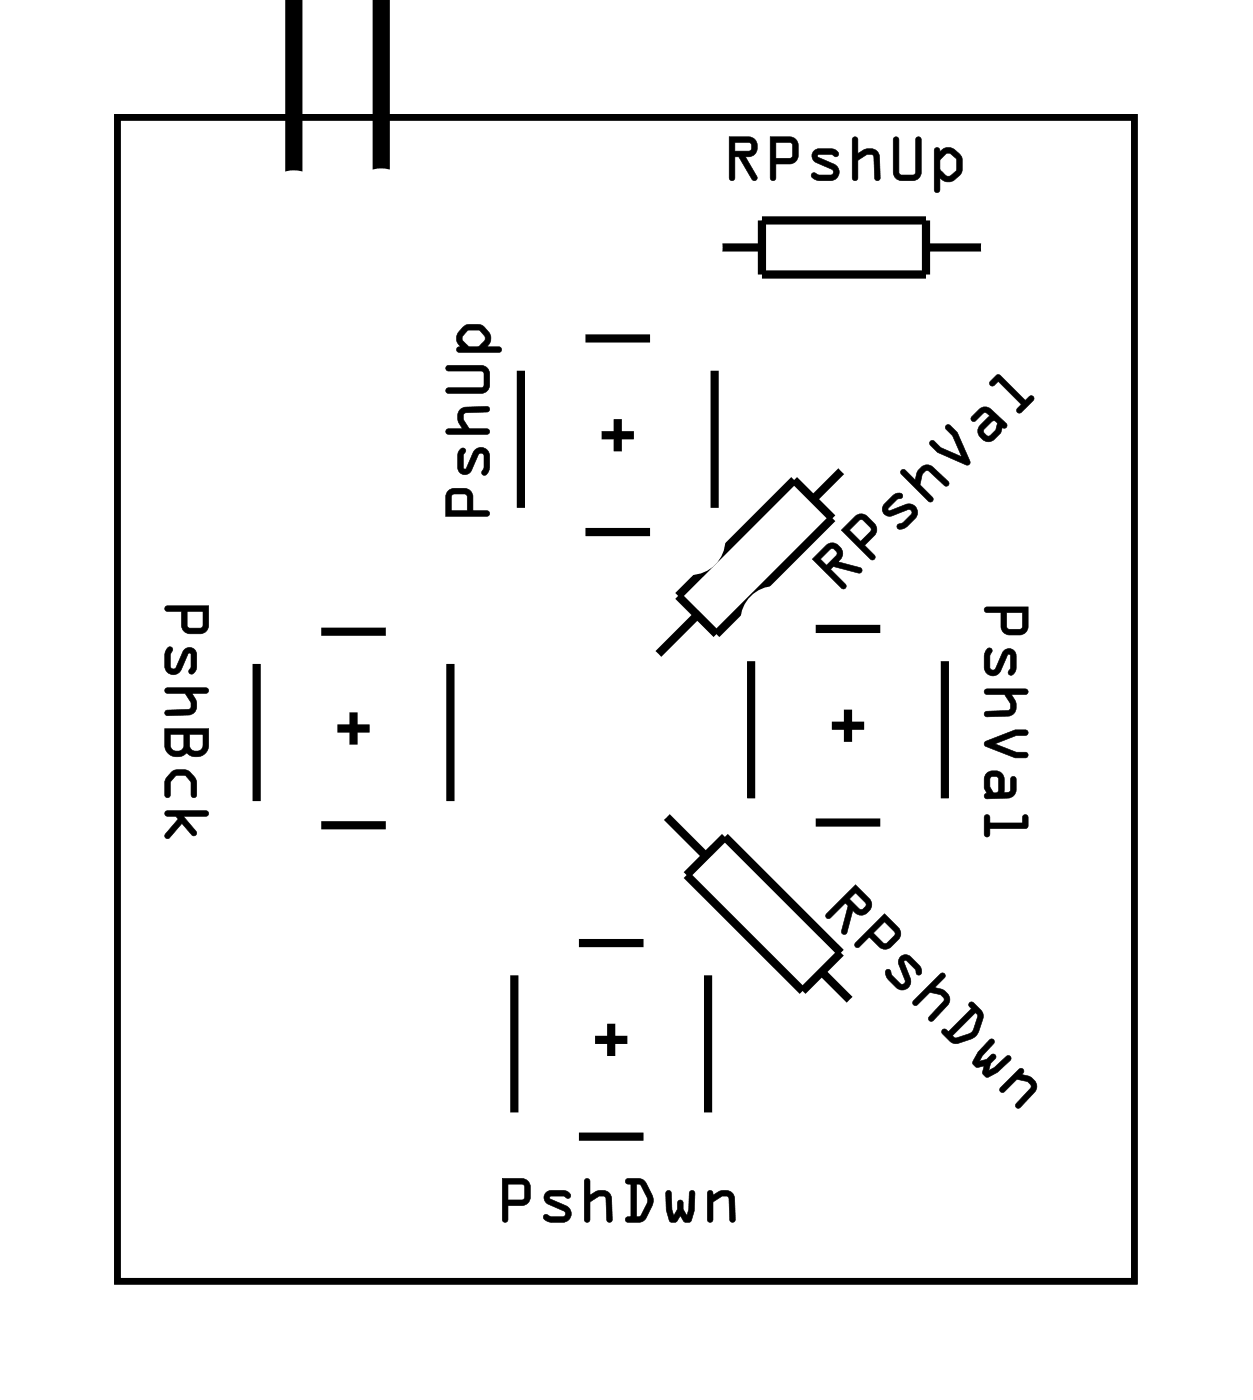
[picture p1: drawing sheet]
<svg xmlns="http://www.w3.org/2000/svg" width="39mm" height="43mm" viewBox="0 0 39 43" stroke-linecap="round" stroke-linejoin="round" font-family="sans-serif">
<path d="M3.6 3.6h31.5v36.1h-31.5z" fill="none" stroke="#000" stroke-width=".2"/>
<g fill="#000">
<path d="M3.6 3.6h31.5v36.1h-31.5zM3.6 3.6v36.1h31.5v-36.1z"/>
<path d="M5.1 18.8h1.4l-.1 .7-.1 .1h-.5l-.2-.1v-.5l-.4-.1zM5.8 19v.4h.5v-.4zM5.2 20.1h.1v.2v.4h.2l.2-.5a.22 .22 0 0 1 .2-.1 .22 .22 0 0 1 .2 .2v.4l-.1 .2a.12 .12 0 0 1-.2-.1 .12 .12 0 0 1 .1-.1v-.5l-.3 .6a.27 .27 0 0 1-.3 .1 .27 .27 0 0 1-.2-.3zM5.1 21.3l1.4 .1-.1 .1h-.5a.38 .38 0 0 1 .2 .4 .38 .38 0 0 1-.3 .3h-.7l.1-.2h.6l.1-.1-.2-.4h-.5zM5.1 22.6h1.4v.5a.39 .39 0 0 1-.3 .3 .39 .39 0 0 1-.4-.1l-.3 .2a.36 .36 0 0 1-.4-.4zM5.3 22.8v.3a.21 .21 0 0 0 .2 .2 .21 .21 0 0 0 .2-.2v-.3zM5.9 22.8v.3a.21 .21 0 0 0 .2 .2 .21 .21 0 0 0 .2-.2v-.3zM5.3 23.9a.51 .51 0 0 1 .8 .3l-.1 .5h-.1v-.5l-.2-.2h-.2l-.2 .2v.5h-.1l-.1-.5zM5.1 25.2l1.3-.1 .1 .1-.1 .1h-.7l.4 .5-.1 .1-.4-.4-.4 .5-.1-.1 .4-.5-.1-.1h-.2z"/>
<path d="M5.1 18.8h1.4v.7l-.2 .1h-.5l-.2-.1v-.5h-.4zM5.1 18.8l.1 .1h.4v.6l.2 .1h.5l.1-.1 .1-.7zM5.8 19v.4h.5v-.4zM5.8 18.9h.5v.5h-.5zM5.2 20.1a.12 .12 0 0 1 .1 0 .12 .12 0 0 1 0 .2v.4h.1l.3-.6h.3l.1 .1a.71 .71 0 0 1-.1 .7 .12 .12 0 0 1-.2-.1 .12 .12 0 0 1 .1-.1v-.5l-.3 .6a.28 .28 0 0 1-.3 .1 .28 .28 0 0 1-.2-.3zM5.2 20.1l-.1 .2 .1 .5 .2 .1h.1l.4-.7v.5a.09 .09 0 0 0-.1 .1 .11 .11 0 0 0 .2 .1l.1-.2v-.4a.22 .22 0 0 0-.2-.2 .22 .22 0 0 0-.2 .1l-.2 .5h-.2v-.4v-.2zM5.1 21.3h1.3a.1 .1 0 0 1 .1 .1 .1 .1 0 0 1-.1 .1h-.5a.39 .39 0 0 1-.1 .7h-.6a.09 .09 0 0 1-.1-.1 .09 .09 0 0 1 .1-.1h.6l.1-.2-.2-.3h-.5zM5.1 21.3l.1 .2h.5l.2 .3v.2h-.7l-.1 .2h.7a.32 .32 0 0 0 .2-.5l-.1-.2h.5v-.2zM5.1 22.6h1.4v.5a.4 .4 0 0 1-.3 .4 .4 .4 0 0 1-.4-.2l-.3 .2a.37 .37 0 0 1-.4-.4zM5.1 22.6v.5a.39 .39 0 0 0 .3 .3 .39 .39 0 0 0 .4-.1 .39 .39 0 0 0 .4 .1 .39 .39 0 0 0 .3-.3v-.5zM5.3 22.8v.3a.2 .2 0 0 0 .2 .2 .2 .2 0 0 0 .2-.2v-.3zM5.3 22.8h.4v.3a.22 .22 0 0 1-.2 .2 .22 .22 0 0 1-.2-.2zM5.9 22.8v.3a.2 .2 0 0 0 .2 .2 .2 .2 0 0 0 .2-.2v-.3zM5.9 22.8h.4v.3a.22 .22 0 0 1-.2 .2 .22 .22 0 0 1-.2-.2zM5.3 23.9a.44 .44 0 0 1 .6 .1l.2 .2v.4a.1 .1 0 0 1-.1 .1 .1 .1 0 0 1-.1-.1v-.4l-.2-.2-.3 .1-.1 .1v.4a.1 .1 0 0 1-.1 .1 .1 .1 0 0 1-.1-.1v-.4zM5.3 23.9l-.2 .3v.5h.2v-.5l.2-.2h.2l.2 .2v.5h.2v-.5l-.2-.3h-.2zM5.1 25.1h1.3a.1 .1 0 0 1 .1 .1 .1 .1 0 0 1-.1 .1h-.7l.4 .5a.09 .09 0 0 1 0 .1 .1 .1 0 0 1-.2 0l-.3-.4-.3 .5a.1 .1 0 0 1-.2 0 .1 .1 0 0 1 0-.2l.4-.4-.1-.1h-.2zM5.1 25.2l.1 .1h.2l.1 .1-.4 .4 .1 .2 .4-.5 .4 .4 .1-.1-.4-.5h.7l.1-.1-.1-.1z"/>
<path d="M13.9 15.2l.2-.1 .4 .1 .1 .1v.5h.5l.1 .2h-1.4zM14 15.3v.5h.5l-.1-.5zM14.3 13.9a.12 .12 0 0 1 .1 .1 .12 .12 0 0 1 0 .1v.4l.3-.5a.27 .27 0 0 1 .3-.1 .27 .27 0 0 1 .2 .2l-.1 .6h-.2l.1-.2-.1-.4h-.1l-.2 .5a.22 .22 0 0 1-.2 .1 .22 .22 0 0 1-.2-.2v-.4zM14.2 12.7l.2-.1h.7v.2h-.7v.1l.1 .4h.6v.1h-1.3l.1-.1h.4l-.1-.3zM13.8 11.4l1.2-.1 .1 .2v.5l-.2 .2h-1l-.1-.1 .1-.1h1l.1-.4-.1-.1h-1zM14.3 10.2l.2-.1a.54 .54 0 0 1 .7 .4l-.1 .2 .4 .1v.1h-1.3a.09 .09 0 0 1-.1-.1 .11 .11 0 0 1 .2-.1l-.2-.2zM14.5 10.3l-.2 .2 .2 .2h.3l.2-.2-.2-.3z"/>
<path d="M13.9 15.2l.2-.1h.4l.1 .2v.5h.5a.1 .1 0 0 1 .1 .1 .1 .1 0 0 1-.1 .1h-1.3v-.6zM13.9 15.2l-.1 .8 1.4-.1-.1-.1h-.5v-.5l-.1-.1zM14 15.3v.5h.5l-.1-.5zM14 15.3h.5v.5h-.5zM14.3 13.9a.12 .12 0 0 1 .1 .1 .12 .12 0 0 1 0 .1v.4l.2-.5a.28 .28 0 0 1 .4-.1 .28 .28 0 0 1 .2 .2l-.1 .6a.12 .12 0 0 1-.2-.1 .12 .12 0 0 1 .1-.1v-.4h-.1l-.4 .6h-.2l-.1-.1a.71 .71 0 0 1 .1-.7zM14.3 13.9l-.1 .2v.4a.22 .22 0 0 0 .2 .2 .22 .22 0 0 0 .2-.1l.2-.5 .1-.1 .1 .5-.1 .2h.2l.1-.2-.1-.5-.1-.1h-.2l-.4 .6v-.4a.09 .09 0 0 0 0-.1 .09 .09 0 0 0-.1-.1zM14.2 12.7l.9-.1a.09 .09 0 0 1 .1 .1 .09 .09 0 0 1-.1 .1h-.7v.2l.1 .3h.6a.1 .1 0 0 1 .1 .1 .1 .1 0 0 1-.1 .1h-1.2a.1 .1 0 0 1-.1-.1 .1 .1 0 0 1 .1-.1h.4l-.1-.3zM14.3 12.7l-.1 .3 .1 .3h-.4l-.1 .1h1.3v-.1h-.6l-.2-.3 .1-.2h.7v-.2h-.7zM13.8 11.3h1.1l.2 .1 .1 .2v.4l-.2 .2h-1.1a.1 .1 0 0 1-.1-.1 .1 .1 0 0 1 .1-.1h1l.1-.4-.1-.1h-1zM13.8 11.4l.1 .1h1l.1 .1-.1 .4h-1l-.1 .1 .1 .1h1l.2-.2v-.5l-.1-.1zM14.3 10.1l.2-.1a.5 .5 0 0 1 .6 .3l.1 .3-.1 .1h.3a.1 .1 0 0 1 .1 .1 .1 .1 0 0 1-.1 .1h-1.2a.1 .1 0 0 1-.1-.1 .11 .11 0 0 1 .2-.1l-.2-.2zM14.3 10.2l-.2 .3 .2 .3h-.1v.1h1.3v-.1h-.5l.2-.2v-.2l-.3-.3h-.4zM14.5 10.3l-.2 .2 .2 .2h.3l.2-.2-.2-.3zM14.5 10.3l.4-.1 .1 .3-.2 .2h-.3l-.2-.2z"/>
<path d="M22.6 4.2h.6a.32 .32 0 0 1 .3 .4 .32 .32 0 0 1-.4 .3l.3 .6a.1 .1 0 0 1 0 .1 .1 .1 0 0 1-.1 0l-.4-.7h-.1v.6a.1 .1 0 0 1-.1 .1 .1 .1 0 0 1-.1-.1zM22.6 4.2v1.4l.2-.1v-.6h.1l.4 .7 .1-.1-.3-.6a.31 .31 0 0 0 .4-.3 .31 .31 0 0 0-.3-.4zM22.8 4.4v.3l.5-.1-.1-.2zM22.8 4.4h.4l.1 .2-.5 .1zM23.8 4.2l.8 .1 .1 .2v.5l-.7 .1v.4a.1 .1 0 0 1-.1 .1 .1 .1 0 0 1-.1-.1zM23.9 4.2v1.3v.1l.1-.1v-.4l.6-.1 .1-.5-.1-.2zM24 4.4v.5h.5v-.5zM24 4.4h.5v.5h-.5zM25.2 4.7l.1-.1a.71 .71 0 0 1 .7 .1 .12 .12 0 0 1-.1 .2 .12 .12 0 0 1-.2-.1h-.4l.5 .3a.28 .28 0 0 1 .2 .3 .28 .28 0 0 1-.3 .2l-.5-.1a.12 .12 0 0 1 0-.1 .12 .12 0 0 1 .2 0h.4v-.1l-.6-.3-.1-.2zM25.2 4.7v.1v.2l.6 .3-.1 .1h-.5v.1l.2 .1h.4l.2-.2-.1-.3-.6-.3h.5a.09 .09 0 0 0 .1 .1 .1 .1 0 0 0 0-.2l-.2-.1zM26.4 4.3h.2v.5a.39 .39 0 0 1 .6 .1l.1 .6a.09 .09 0 0 1-.1 .1 .09 .09 0 0 1-.1-.1v-.6l-.2-.1-.3 .2v.5a.1 .1 0 0 1-.1 .1 .1 .1 0 0 1-.1-.1zM26.4 4.3v1.3l.2-.1v-.5l.3-.2h.2v.7l.1 .1v-.7a.32 .32 0 0 0-.5-.2l-.1 .1v-.5zM27.7 4.3h.1v1l.1 .1h.4v-1.1a.1 .1 0 0 1 .1-.1 .1 .1 0 0 1 .1 .1v1.1l-.1 .2h-.5l-.2-.1v-.2zM27.7 4.3v1.1l.1 .2h.6l.1-.3v-1h-.1v1.1h-.5l-.1-.1v-1zM29 4.6h.1v.1l.2-.1h.2l.2 .2 .1 .2a.5 .5 0 0 1-.2 .6h-.3l-.2-.1v.4a.1 .1 0 0 1-.1 .1 .1 .1 0 0 1-.1-.1zM29 4.6l-.1 1.3 .1 .1 .1-.1v-.4l.2 .1h.3l.2-.2v-.4l-.3-.4h-.2l-.2 .1v-.1zM29.3 4.8l-.2 .2v.2l.3 .2 .2-.1v-.3l-.2-.2zM29.3 4.8l.1-.1 .2 .3v.3l-.2 .2-.3-.3v-.2z"/>
<path d="M22.6 4.2h.6a.31 .31 0 0 1 .3 .4 .31 .31 0 0 1-.4 .3l.3 .6-.1 .1-.4-.7h-.1v.6l-.2 .1zM22.8 4.4v.3l.5-.1-.1-.2zM23.9 4.2l.7 .1 .1 .2-.1 .5-.6 .1v.4l-.1 .1v-.1zM24 4.4v.5h.5v-.5zM25.2 4.7l.5-.1 .3 .1a.12 .12 0 0 1-.1 .2 .12 .12 0 0 1-.2-.1h-.4l.5 .3a.27 .27 0 0 1 .2 .3 .27 .27 0 0 1-.3 .2h-.4l-.2-.1 .1-.1h.5l.1-.1-.6-.3-.1-.2zM26.4 4.3h.2v.5a.38 .38 0 0 1 .3-.2 .38 .38 0 0 1 .3 .3v.7l-.1-.1v-.6l-.1-.1-.4 .2v.5l-.2 .1zM27.7 4.3h.1v1l.1 .1h.4l.1-1.1v-.1l.1 .1v1l-.1 .3h-.6l-.1-.2zM29 4.6h.1v.1l.2-.1h.2l.3 .3a.54 .54 0 0 1-.4 .7l-.3-.1v.4h-.2zM29.3 4.8l-.2 .2v.2l.3 .3 .2-.2v-.3l-.2-.2z"/>
<path d="M25.6 16.9a.32 .32 0 0 1 .4 .1 .32 .32 0 0 1 0 .4l.6 .2a.1 .1 0 0 1 .1 .1 .1 .1 0 0 1-.1 .1l-.8-.2h-.1l.5 .5a.1 .1 0 0 1 0 .1 .1 .1 0 0 1-.1 0l-1-.9zM25.2 17.3l1 .9v-.1l-.5-.5 .1-.1 .8 .3 .1-.2-.8-.2a.31 .31 0 0 0 .1-.4 .31 .31 0 0 0-.4-.1zM25.4 17.3l.2 .2 .3-.4-.2-.1zM25.4 17.3l.3-.3 .2 .1-.3 .4zM26.5 16l.3-.1 .3 .4v.2l-.3 .4 .3 .3a.1 .1 0 0 1 0 .1 .1 .1 0 0 1-.1 0l-1-.9zM26.1 16.4l.9 .9h.1v-.1l-.3-.3 .3-.5-.2-.4h-.3zM26.3 16.4l.4 .4 .3-.4-.3-.3zM26.6 16.1h.1l.3 .3-.3 .4-.4-.4zM27.4 15.6l.2-.2 .3-.1a.12 .12 0 0 1 .1 .1 .12 .12 0 0 1-.2 .1l-.3 .3 .6-.2a.28 .28 0 0 1 .3 .1 .28 .28 0 0 1-.1 .4l-.4 .3a.12 .12 0 0 1-.1-.1 .12 .12 0 0 1 .2-.1l.2-.3v-.1l-.7 .2-.2-.1zM27.4 15.6a.22 .22 0 0 0 0 .3 .22 .22 0 0 0 .2 .1l.5-.2h.1l-.2 .4-.2 .1 .1 .1 .2-.1 .3-.3v-.2l-.2-.2-.7 .2 .3-.3a.09 .09 0 0 0 .1-.1 .09 .09 0 0 0 0-.1l-.2 .1zM27.9 14.6h.1l.3 .3a.39 .39 0 0 1 .6-.4l.5 .4a.09 .09 0 0 1 0 .1 .1 .1 0 0 1-.2 0l-.4-.4-.2 .1-.1 .3 .4 .4a.1 .1 0 0 1 0 .1 .1 .1 0 0 1-.2 0l-.8-.8zM27.9 14.6v.1l.9 .9 .1-.2-.4-.4 .1-.3 .1-.1 .6 .5 .1-.1-.5-.5a.32 .32 0 0 0-.5 .2l-.1 .2-.3-.3zM28.8 13.7l.1-.1 .2 .3 .7 .3-.3-.7-.2-.2a.1 .1 0 0 1 0-.1 .1 .1 0 0 1 .1 0l.3 .2 .3 1-1-.4-.2-.2zM28.8 13.7v.1l.2 .2 .9 .4 .1-.1-.4-.9-.2-.2-.1 .1 .2 .2 .3 .7zM30.1 12.9l.3-.3h.2l.6 .5a.1 .1 0 0 1 0 .2 .11 .11 0 0 1-.2-.1l-.2 .4a.32 .32 0 0 1-.4 0 .32 .32 0 0 1-.1-.4l.4-.3-.2-.1-.3 .2a.1 .1 0 0 1-.1 0 .1 .1 0 0 1 0-.1zM30.3 12.7l-.2 .2v.2l.4-.3 .2 .1-.3 .3a.31 .31 0 0 0 0 .4 .31 .31 0 0 0 .4 0l.2-.4h.2v-.1l-.6-.5zM30.7 13.1l-.2 .2 .1 .2 .2-.2 .1-.2zM30.5 13.3l.2-.3 .2 .1-.1 .2-.2 .2-.1-.1zM30.8 11.6h.2l.8 .8 .1-.1a.1 .1 0 0 1 .1 0 .1 .1 0 0 1 0 .1l-.4 .4a.1 .1 0 0 1-.1 0 .1 .1 0 0 1 0-.2l.1-.1-.7-.7-.1 .1a.1 .1 0 0 1-.1 0 .1 .1 0 0 1 0-.1zM30.9 11.6l-.2 .3 .1 .1 .1-.2 .7 .7-.1 .2 .1 .1 .4-.5h-.1l-.1 .1-.8-.8z"/>
<path d="M25.6 16.9a.31 .31 0 0 1 .4 .1 .31 .31 0 0 1 0 .4l.7 .2-.1 .2-.8-.2h-.1l.5 .5v.1l-1-.9zM25.4 17.3l.2 .2 .3-.4-.2-.1zM26.5 16l.3-.1 .3 .4v.2l-.3 .4 .3 .3v.2l-1-1zM26.6 16.1l-.3 .3 .4 .4 .3-.4-.3-.3zM27.7 15.4l.2-.1a.12 .12 0 0 1 0 .1 .12 .12 0 0 1-.1 .1l-.3 .3 .6-.2a.27 .27 0 0 1 .3 .1 .27 .27 0 0 1-.1 .4l-.4 .3-.1-.1 .2-.1 .2-.4h-.1l-.5 .2a.22 .22 0 0 1-.2-.1 .22 .22 0 0 1 0-.3zM27.9 14.6h.1l.3 .3a.38 .38 0 0 1 .2-.4 .38 .38 0 0 1 .4 0l.5 .5-.1 .1-.6-.5-.1 .1-.1 .3 .4 .4-.1 .2-.9-.9zM29.3 13.2h.1l.2 .2 .4 .9v.1l-1-.4-.2-.2 .1-.1 .2 .2 .7 .3zM30.1 12.9l.3-.3h.2l.6 .5v.2l-.2-.1-.2 .4a.31 .31 0 0 1-.4 0 .31 .31 0 0 1 0-.4l.3-.3-.2-.1-.3 .3zM30.7 13.1l-.2 .2 .1 .2 .2-.2 .1-.2zM30.7 11.8l.2-.2 .9 .8 .1-.1 .1 .1-.5 .4v-.1l.1-.2-.7-.7-.2 .2z"/>
<path d="M30.5 18.8h1.3v.7l-.1 .2h-.5l-.2-.2v-.5h-.5zM31.2 19v.5h.4l.1-.5zM30.6 20.1h.1v.2v.5l.1-.1 .2-.5a.22 .22 0 0 1 .3-.1 .22 .22 0 0 1 .2 .2v.4l-.2 .2a.12 .12 0 0 1-.1-.1 .12 .12 0 0 1 .1-.1l-.1-.4-.2 .5a.27 .27 0 0 1-.3 .1 .27 .27 0 0 1-.2-.2zM30.5 21.4h1.3v.1h-.5a.38 .38 0 0 1 .2 .4 .38 .38 0 0 1-.3 .3h-.7v-.1l.7-.1 .1-.1-.2-.4h-.6zM30.5 23l.9-.4h.4v.2h-.3l-.7 .3 .7 .2h.3v.1l-.4 .1-.9-.4zM30.6 24l.1-.1 .3 .1 .1 .6 .2-.1v-.4h.1v.6h-.2h-.7l.1-.1-.1-.4zM30.7 24.1v.3l.1 .2h.1v-.5zM30.5 25.3h.1l.1 .2h1v-.2h.1v.3l-1.1 .1-.1 .2h-.1z"/>
<path d="M30.5 18.8h1.4l-.1 .7-.1 .2h-.5l-.2-.2v-.5h-.5zM30.5 18.8v.2h.5v.5l.2 .2h.5l.1-.2v-.7zM31.2 19v.5h.4l.1-.5zM31.2 19h.5l-.1 .5h-.4zM30.6 20.1a.12 .12 0 0 1 .1 .1 .12 .12 0 0 1 0 .1v.4l.1 .1 .3-.7h.2l.2 .1a.71 .71 0 0 1-.1 .7 .12 .12 0 0 1-.2 0 .12 .12 0 0 1 .1-.2l-.1-.4-.2 .5a.28 .28 0 0 1-.3 .2 .28 .28 0 0 1-.2-.3zM30.6 20.1l-.1 .2 .1 .6h.1h.2l.3-.6 .1 .4a.11 .11 0 0 0-.1 .2 .1 .1 0 0 0 .2 0l.1-.2v-.4a.22 .22 0 0 0-.2-.2 .22 .22 0 0 0-.3 .1l-.2 .5-.1 .1-.1-.5 .1-.2zM30.5 21.4l1.3-.1a.1 .1 0 0 1 .1 .1 .1 .1 0 0 1-.1 .1h-.5a.39 .39 0 0 1-.1 .7h-.6a.09 .09 0 0 1-.1-.1 .09 .09 0 0 1 .1-.1h.6l.1-.2-.2-.3h-.6zM30.5 21.4v.1h.6l.2 .3-.1 .2-.7 .1v.1h.7a.32 .32 0 0 0 .2-.5l-.1-.2h.5v-.1zM30.5 23l.9-.4h.4a.1 .1 0 0 1 .1 .1 .1 .1 0 0 1-.1 .1h-.3l-.7 .3 .7 .2h.3a.1 .1 0 0 1 .1 .1 .1 .1 0 0 1-.1 .1h-.4l-.9-.4zM30.5 23v.1l.9 .4 .4-.1v-.1h-.3l-.7-.2 .7-.3h.3v-.2h-.4zM30.6 24l.1-.1 .3 .1 .1 .6 .2-.1v-.3a.1 .1 0 0 1 .1-.1 .1 .1 0 0 1 .1 .1v.4l-.2 .1-.7 .1a.09 .09 0 0 1-.1-.1 .09 .09 0 0 1 .1-.1l-.1-.2zM30.6 24l-.1 .2 .1 .4-.1 .1h.7h.2v-.6h-.1v.4l-.2 .1-.1-.6-.2-.1zM30.7 24.1v.3l.1 .2h.1v-.5zM30.7 24.1h.2v.5h-.1l-.2-.2zM30.5 25.3h.2v.2h1v-.2a.1 .1 0 0 1 .1-.1 .1 .1 0 0 1 .1 .1l-.1 .4h-1.1v.2a.1 .1 0 0 1-.1 .1 .1 .1 0 0 1-.1-.1zM30.5 25.3v.6h.1v-.2l1.2-.1v-.3h-.1v.2h-1.1v-.2z"/>
<path d="M15.5 36.5h.8l.1 .3v.5l-.7 .1v.4a.1 .1 0 0 1-.1 .1 .1 .1 0 0 1-.1-.1zM15.6 36.5v1.3v.1l.1-.1v-.4l.6-.1 .1-.5-.1-.2zM15.7 36.7v.5h.5v-.5zM15.7 36.7h.5v.5h-.5zM16.9 37l.1-.1a.71 .71 0 0 1 .7 .1 .12 .12 0 0 1-.1 .2 .12 .12 0 0 1-.2-.1h-.4l.5 .3a.28 .28 0 0 1 .2 .3 .28 .28 0 0 1-.3 .2l-.5-.1a.12 .12 0 0 1 0-.1 .12 .12 0 0 1 .2 0h.4v-.1l-.6-.3-.1-.2zM16.9 37v.1v.2l.6 .3-.1 .1h-.5v.1l.2 .1h.4l.2-.2-.1-.3-.6-.3h.5a.09 .09 0 0 0 .1 0 .09 .09 0 0 0 .1-.1l-.3-.1zM18.1 36.5l.2 .1v.4a.39 .39 0 0 1 .7 .1v.7a.09 .09 0 0 1-.1 .1 .09 .09 0 0 1-.1-.1v-.6l-.2-.1-.3 .2v.5a.1 .1 0 0 1-.1 .1 .1 .1 0 0 1-.1-.1zM18.1 36.6v1.3l.2-.1v-.5l.3-.2h.2v.7l.1 .1v-.8a.32 .32 0 0 0-.5-.2l-.1 .2v-.5zM19.4 36.5l.5 .1 .3 .6-.2 .6-.5 .1a.1 .1 0 0 1-.1-.1 .1 .1 0 0 1 .1-.1v-1h-.1zM19.4 36.6v.1h.1v1h-.1v.1l.5 .1 .3-.5v-.4l-.3-.4zM19.7 36.7v1h.1l.3-.5-.3-.4zM19.7 36.7h.2l.2 .5-.3 .5h-.1zM20.6 36.9h.2l.1 .8 .1-.4a.1 .1 0 0 1 .1-.1 .1 .1 0 0 1 .1 .1l.1 .4v-.7a.1 .1 0 0 1 .1-.1 .1 .1 0 0 1 .1 .1l-.1 .9h-.2l-.1-.2-.2 .2h-.1l-.2-.4zM20.6 36.9v.6l.1 .3 .2 .1 .2-.2 .1 .2h.2l.1-.4v-.6l-.2 .1v.7l-.2-.5-.2 .5-.1-.7zM21.9 36.9h.2v.1a.39 .39 0 0 1 .7 .1v.7a.09 .09 0 0 1-.1 .1 .09 .09 0 0 1-.1-.1v-.6l-.2-.1-.3 .2v.5a.1 .1 0 0 1-.1 .1 .1 .1 0 0 1-.1-.1zM21.9 36.9l.1 1 .1-.1v-.5l.3-.2h.2v.7l.1 .1 .1-.8a.32 .32 0 0 0-.5-.2l-.2 .2-.1-.2z"/>
<path d="M15.6 36.5h.7l.1 .3-.1 .5-.6 .1v.4l-.1 .1v-.1zM15.7 36.7v.5h.5v-.5zM16.9 37l.5-.1 .3 .1a.12 .12 0 0 1-.1 .2 .12 .12 0 0 1-.2-.1h-.4l.5 .3a.27 .27 0 0 1 .2 .3 .27 .27 0 0 1-.3 .2h-.4l-.2-.1 .1-.2 .5 .1 .1-.1-.6-.3-.1-.2zM18.1 36.6h.2v.4a.38 .38 0 0 1 .3-.1 .38 .38 0 0 1 .3 .2v.8l-.1-.1v-.6l-.1-.1-.4 .2v.5l-.2 .1zM19.4 36.6h.5a.8 .8 0 0 1 .1 1.1l-.1 .2-.5-.1v-.1h.1v-1h-.1zM19.7 36.7v1h.1l.3-.5-.2-.4zM20.6 36.9h.2l.1 .8 .2-.5 .2 .5 .1-.8h.1v.1a.95 .95 0 0 1-.1 .9h-.2l-.1-.2-.2 .2h-.1a.95 .95 0 0 1-.2-.9zM21.9 36.9h.2v.1a.38 .38 0 0 1 .3-.1 .38 .38 0 0 1 .4 .2l-.1 .8-.1-.1v-.7h-.2l-.3 .2v.5l-.1 .1z"/>
<path d="M26.5 27.4l.4 .4a.32 .32 0 0 1 0 .5 .32 .32 0 0 1-.5-.1l-.2 .7a.1 .1 0 0 1-.1 .1 .1 .1 0 0 1 0-.1l.2-.8-.1-.1-.5 .5a.1 .1 0 0 1-.1 0 .1 .1 0 0 1 0-.2zM26.5 27.4l-.9 1h.1l.5-.4 .1 .1-.2 .8 .1 .1 .2-.8a.31 .31 0 0 0 .4 .1 .31 .31 0 0 0 .1-.4zM26.5 27.7l-.2 .2 .4 .3 .1-.2zM26.3 27.9l.2-.2 .3 .4-.2 .1zM27.4 28.3l.5 .5-.1 .3-.4 .3-.5-.4-.3 .4a.1 .1 0 0 1-.1 0 .1 .1 0 0 1 0-.2zM27.4 28.3l-.9 .9v.1h.1l.3-.3 .5 .4 .4-.3 .1-.3zM27.4 28.6l-.4 .3 .4 .3 .3-.3zM27 28.9l.4-.3 .3 .3-.3 .4zM27.4 30.1h.2v.1l.4 .3v-.1l-.2-.6 .2-.2h.1a.71 .71 0 0 1 .5 .5 .12 .12 0 0 1-.2 .1 .12 .12 0 0 1-.1-.2l-.3-.2 .2 .5a.28 .28 0 0 1-.1 .3 .28 .28 0 0 1-.4 0l-.3-.3zM27.4 30.1l.1 .3 .4 .3 .2-.1 .1-.1-.2-.7 .4 .3a.09 .09 0 0 0 0 .1 .09 .09 0 0 0 .1-.1v-.2l-.3-.2a.22 .22 0 0 0-.3-.1 .22 .22 0 0 0-.1 .3l.2 .5v.1l-.4-.3v-.1zM28.3 31l.8-.8a.1 .1 0 0 1 .2 0 .1 .1 0 0 1 0 .1l-.4 .3a.39 .39 0 0 1 .5 .6l-.5 .4a.09 .09 0 0 1-.1 0 .09 .09 0 0 1 0-.1l.4-.5-.1-.2h-.3l-.4 .3a.1 .1 0 0 1-.1 0 .1 .1 0 0 1 0-.1zM29.1 30.2l-.8 .9h.1l.4-.4 .3 .1 .1 .2-.4 .5v.1l.5-.4a.32 .32 0 0 0-.2-.5l-.2-.1 .4-.3-.1-.1zM30 31.1h.2l.3 .3-.3 .7-.6 .3-.4-.4a.1 .1 0 0 1 0-.1 .1 .1 0 0 1 .1 0l.1 .1 .7-.7zM30 31.1l.1 .2-.7 .7-.1-.1h-.1l.3 .4 .6-.1 .2-.2 .1-.6-.3-.3zM30.2 31.4l-.7 .7 .1 .1 .5-.2 .2-.5zM30.2 31.4l.1 .1-.2 .5-.6 .2v-.1zM30.6 32.2a.1 .1 0 0 1 .2 0 .1 .1 0 0 1 0 .2l-.5 .5 .4-.2a.1 .1 0 0 1 .1 0 .1 .1 0 0 1 0 .1l-.2 .4 .6-.5a.1 .1 0 0 1 .1 0 .1 .1 0 0 1 0 .2l-.7 .5-.2-.1 .1-.3-.3 .1-.1-.1 .2-.4zM30.6 32.2l-.5 .7 .1 .2 .3-.1-.1 .3 .2 .1 .3-.2 .4-.4-.1-.1-.6 .5 .2-.5-.5 .2 .5-.6v-.1zM31.6 33.1a.1 .1 0 0 1 .1 .1 .1 .1 0 0 1-.1 .1 .39 .39 0 0 1 .4 .6l-.4 .4a.09 .09 0 0 1-.1 0 .09 .09 0 0 1 0-.1l.4-.5-.1-.2h-.3l-.4 .3a.1 .1 0 0 1-.1 0 .1 .1 0 0 1 0-.1zM31.6 33.1l-.6 .7h.1l.4-.4 .3 .1 .1 .2-.4 .5v.1l.5-.4a.32 .32 0 0 0-.2-.5l-.2-.1 .1-.1z"/>
<path d="M26.5 27.4l.4 .5a.31 .31 0 0 1 0 .4 .31 .31 0 0 1-.5-.1l-.2 .8-.1-.1 .2-.8-.1-.1-.5 .4h-.1zM26.3 27.9l.3 .3 .2-.1-.3-.4zM27.4 28.3l.5 .5-.1 .3-.4 .3-.5-.4-.3 .3h-.1v-.1zM27.4 28.6l-.4 .3 .4 .3 .3-.3zM27.4 30.1h.2v.1l.4 .3v-.1l-.2-.5a.22 .22 0 0 1 .1-.3 .22 .22 0 0 1 .3 .1l.3 .2v.3a.12 .12 0 0 1-.1 0 .12 .12 0 0 1-.1-.2l-.3-.2 .2 .5a.27 .27 0 0 1-.1 .3 .27 .27 0 0 1-.3 0l-.4-.3zM29.1 30.2h.2v.1l-.4 .3a.38 .38 0 0 1 .4 .2 .38 .38 0 0 1 0 .4l-.5 .5v-.2l.4-.5-.1-.2h-.3l-.4 .4-.1-.1zM29.2 31.9l.2 .1 .7-.7-.1-.2h.1l.3 .3a.8 .8 0 0 1-.7 .9h-.3l-.2-.3zM30.2 31.4l-.7 .7 .6-.1 .2-.5zM30.6 32.2h.1l.1 .1-.5 .6 .5-.2-.2 .5 .6-.5 .1 .1v.1a.95 .95 0 0 1-.7 .5l-.2-.1 .1-.3-.3 .1-.1-.1a.95 .95 0 0 1 .5-.8zM31 33.7l.6-.6 .1 .1-.1 .1a.38 .38 0 0 1 .4 .2 .38 .38 0 0 1 0 .4l-.5 .5v-.2l.4-.5v-.1l-.4-.1-.4 .4-.1-.1z"/>
</g>
<g fill="none" stroke="#000" stroke-width=".25">
<path d="M9.9 19.6h2M16.1 11.5v4.2M18.1 16.5h2M18.1 10.5h2M18.6 13.5h1M19.1 13v1M21.6 19.1l-1.3 1.3M22.1 11.5v4.2M22.3 7.7h1.3M23.6 6.8h5.1v1.7h-5.1zM24.6 14.9l1.2 1.2-3.6 3.6-1.2-1.2zM25.3 19.5h2"/>
<path d="M26.1 14.5l-.9 1M28.7 7.7h1.8M7.9 20.6v4.2M9.9 25.6h2M10.4 22.6h1M10.9 22.1v1M13.9 20.6v4.2M15.9 30.2v4.3M17.9 35.2h2M17.9 29.2h2M18.4 32.2h1M18.9 31.7v1"/>
<path d="M20.6 25.2l1.3 1.3M21.9 30.2v4.3M22.4 25.9l3.6 3.6-1.1 1.2-3.6-3.6zM23.3 20.5v4.2M25.3 25.5h2M25.4 30.1l1 1M25.8 22.5h1M26.3 22v1M29.3 20.5v4.2"/>
</g>
<path d="M9.1 0v5.4M11.8 0v5.3" fill="none" stroke="#000" stroke-width=".53"/>
<circle cx="31.5" cy="7.7" r=".7" fill="#fff"/>
<circle cx="31.5" cy="7.7" r=".7" fill="none" stroke="#fff" stroke-width=".76" stroke-linecap="butt"/>
<circle cx="21.3" cy="7.7" r=".7" fill="#fff"/>
<circle cx="21.3" cy="7.7" r=".7" fill="none" stroke="#fff" stroke-width=".76" stroke-linecap="butt"/>
<circle cx="19.9" cy="24.6" r=".7" fill="#fff"/>
<circle cx="19.9" cy="24.6" r=".7" fill="none" stroke="#fff" stroke-width=".76" stroke-linecap="butt"/>
<circle cx="27.1" cy="31.7" r=".7" fill="#fff"/>
<circle cx="27.1" cy="31.7" r=".7" fill="none" stroke="#fff" stroke-width=".76" stroke-linecap="butt"/>
<circle cx="19.6" cy="21" r=".7" fill="#fff"/>
<circle cx="19.6" cy="21" r=".7" fill="none" stroke="#fff" stroke-width=".76" stroke-linecap="butt"/>
<circle cx="26.8" cy="13.8" r=".7" fill="#fff"/>
<circle cx="26.8" cy="13.8" r=".7" fill="none" stroke="#fff" stroke-width=".76" stroke-linecap="butt"/>
<circle cx="16.7" cy="35.5" r=".7" fill="#fff"/>
<circle cx="16.7" cy="35.5" r=".7" fill="none" stroke="#fff" stroke-width=".76" stroke-linecap="butt"/>
<circle cx="16.7" cy="29" r=".7" fill="#fff"/>
<circle cx="16.7" cy="29" r=".7" fill="none" stroke="#fff" stroke-width=".76" stroke-linecap="butt"/>
<circle cx="21.2" cy="35.5" r=".7" fill="#fff"/>
<circle cx="21.2" cy="35.5" r=".7" fill="none" stroke="#fff" stroke-width=".76" stroke-linecap="butt"/>
<circle cx="21.2" cy="29" r=".7" fill="#fff"/>
<circle cx="21.2" cy="29" r=".7" fill="none" stroke="#fff" stroke-width=".76" stroke-linecap="butt"/>
<circle cx="16.9" cy="16.7" r=".7" fill="#fff"/>
<circle cx="16.9" cy="16.7" r=".7" fill="none" stroke="#fff" stroke-width=".76" stroke-linecap="butt"/>
<circle cx="16.9" cy="10.2" r=".7" fill="#fff"/>
<circle cx="16.9" cy="10.2" r=".7" fill="none" stroke="#fff" stroke-width=".76" stroke-linecap="butt"/>
<circle cx="21.4" cy="16.7" r=".7" fill="#fff"/>
<circle cx="21.4" cy="16.7" r=".7" fill="none" stroke="#fff" stroke-width=".76" stroke-linecap="butt"/>
<circle cx="21.4" cy="10.2" r=".7" fill="#fff"/>
<circle cx="21.4" cy="10.2" r=".7" fill="none" stroke="#fff" stroke-width=".76" stroke-linecap="butt"/>
<circle cx="24" cy="25.7" r=".7" fill="#fff"/>
<circle cx="24" cy="25.7" r=".7" fill="none" stroke="#fff" stroke-width=".76" stroke-linecap="butt"/>
<circle cx="24" cy="19.2" r=".7" fill="#fff"/>
<circle cx="24" cy="19.2" r=".7" fill="none" stroke="#fff" stroke-width=".76" stroke-linecap="butt"/>
<circle cx="28.5" cy="25.7" r=".7" fill="#fff"/>
<circle cx="28.5" cy="25.7" r=".7" fill="none" stroke="#fff" stroke-width=".76" stroke-linecap="butt"/>
<circle cx="28.5" cy="19.2" r=".7" fill="#fff"/>
<circle cx="28.5" cy="19.2" r=".7" fill="none" stroke="#fff" stroke-width=".76" stroke-linecap="butt"/>
<circle cx="8.7" cy="25.8" r=".7" fill="#fff"/>
<circle cx="8.7" cy="25.8" r=".7" fill="none" stroke="#fff" stroke-width=".76" stroke-linecap="butt"/>
<circle cx="8.7" cy="19.3" r=".7" fill="#fff"/>
<circle cx="8.7" cy="19.3" r=".7" fill="none" stroke="#fff" stroke-width=".76" stroke-linecap="butt"/>
<circle cx="13.2" cy="25.8" r=".7" fill="#fff"/>
<circle cx="13.2" cy="25.8" r=".7" fill="none" stroke="#fff" stroke-width=".76" stroke-linecap="butt"/>
<circle cx="13.2" cy="19.3" r=".7" fill="#fff"/>
<circle cx="13.2" cy="19.3" r=".7" fill="none" stroke="#fff" stroke-width=".76" stroke-linecap="butt"/>
<circle cx="11.8" cy="6.3" r=".7" fill="#fff"/>
<circle cx="11.8" cy="6.3" r=".7" fill="none" stroke="#fff" stroke-width=".76" stroke-linecap="butt"/>
<circle cx="9.1" cy="6.4" r=".7" fill="#fff"/>
<circle cx="9.1" cy="6.4" r=".7" fill="none" stroke="#fff" stroke-width=".76" stroke-linecap="butt"/>
</svg>
